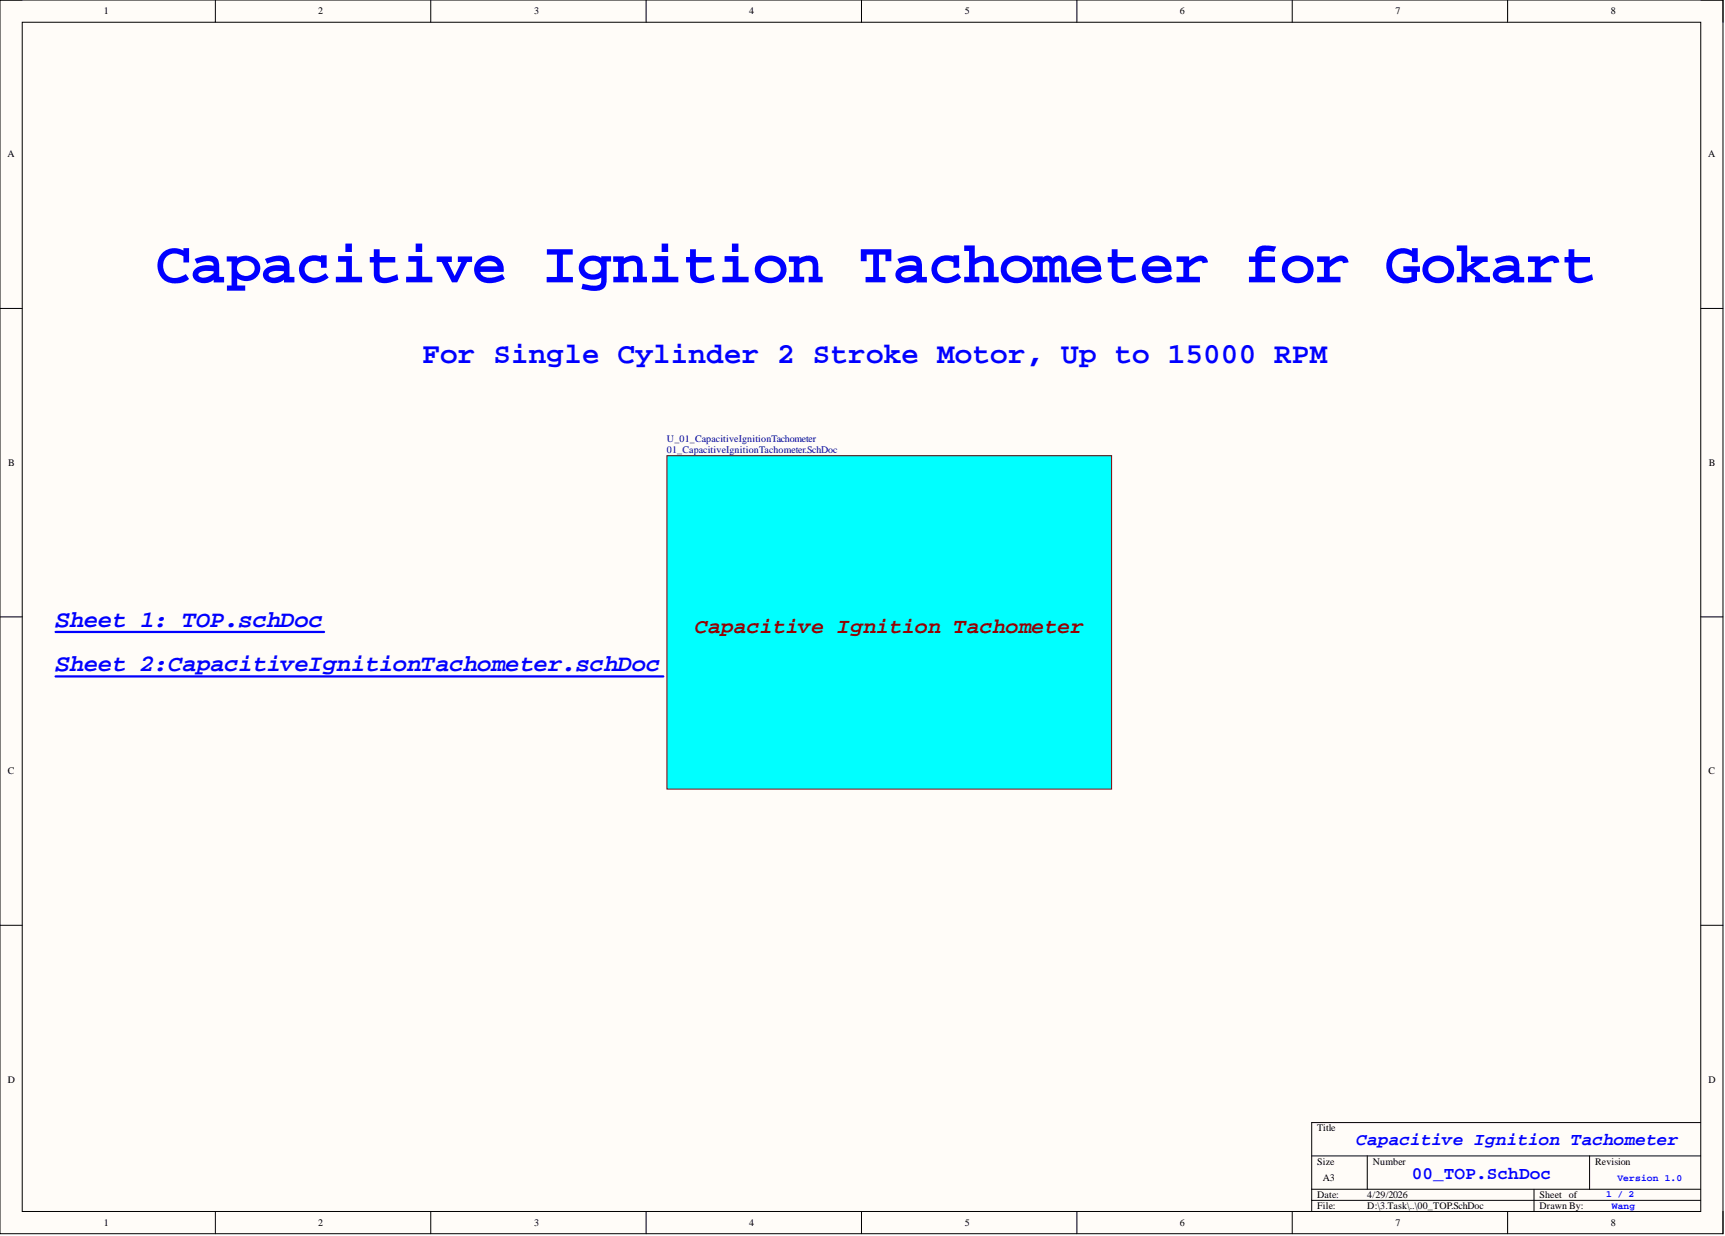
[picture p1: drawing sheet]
<svg xmlns="http://www.w3.org/2000/svg" width="393mm" height="282mm" viewBox="0 0 393 282" stroke-linecap="round" stroke-linejoin="round" font-family="sans-serif">
<defs><g id="words">
<text font-size="13.4" fill="#00f" x="35.5" y="64.4">Capacitive Ignition Tachometer for Gokart</text>
<text font-size="6.7" fill="#00f" x="96.3" y="82.9">For Single Cylinder 2 Stroke Motor, Up to 15000 RPM</text>
<g font-size="5.4" fill="#00f">
<text x="12.7" y="142.9">Sheet 1: TOP.schDoc</text>
<text x="12.7" y="153">Sheet 2:CapacitiveIgnitionTachometer.schDoc</text>
</g>
<text font-size="4.9" fill="#980000" x="158.4" y="144.3">Capacitive Ignition Tachometer</text>
<g font-size="4.1" fill="#00f">
<text x="309.2" y="261.2">Capacitive Ignition Tachometer</text>
<text x="321.9" y="268.8">00_TOP.SchDoc</text>
</g>
<g font-size="2.3">
<text x="23.7" y="3.3">1</text>
<text x="72.6" y="3.3">2</text>
<text x="121.8" y="3.3">3</text>
<text x="170.8" y="3.3">4</text>
<text x="220" y="3.3">5</text>
<text x="269" y="3.3">6</text>
<text x="318.2" y="3.3">7</text>
<text x="367.3" y="3.3">8</text>
<text x="1.7" y="35.9">A</text>
<text x="389.5" y="35.9">A</text>
<text x="1.9" y="106.3">B</text>
<text x="389.7" y="106.3">B</text>
<text x="1.8" y="176.6">C</text>
<text x="389.6" y="176.6">C</text>
<text x="1.8" y="247">D</text>
<text x="389.6" y="247">D</text>
<text x="300.4" y="258">Title</text>
<text x="300.4" y="265.6">Size</text>
<text x="301.6" y="269.4">A3</text>
<text x="313" y="265.6">Number</text>
<text x="363.7" y="265.6">Revision</text>
<text x="300.4" y="273.2">Date:</text>
<text x="300.4" y="275.8">File:</text>
<text x="311.8" y="273.2">4/29/2026</text>
<text x="311.8" y="275.8">D:\3.Task\..\00_TOP.SchDoc</text>
<text x="351.1" y="273.2">Sheet of</text>
<text x="351.1" y="275.8">Drawn By:</text>
<text x="23.7" y="279.6">1</text>
<text x="72.6" y="279.6">2</text>
<text x="121.8" y="279.6">3</text>
<text x="170.8" y="279.6">4</text>
<text x="220" y="279.6">5</text>
<text x="269" y="279.6">6</text>
<text x="318.2" y="279.6">7</text>
<text x="367.3" y="279.6">8</text>
</g>
<g font-size="2.3" fill="#000080">
<text x="152.1" y="100.9">U_01_CapacitiveIgnitionTachometer</text>
<text x="152.1" y="103.4">01_CapacitiveIgnitionTachometer.SchDoc</text>
</g>
<g font-size="2.2" fill="#00f">
<text x="368.8" y="269.3">Version 1.0</text>
<text x="366.3" y="273.1">1 / 2</text>
<text x="367.5" y="275.6">Wang</text>
</g>
</g></defs>
<path d="M0 0h392.9v281.3h-392.9z" fill-rule="evenodd" fill="#fffcf8"/>
<path d="M0 0h392.9v281.3h-392.9z" fill="none" stroke="#000" stroke-width=".23"/>
<path d="M5.1 5.1h382.7v271.2h-382.7z" fill-rule="evenodd" fill="#fffcf8"/>
<g fill="none" stroke="#000" stroke-width=".23">
<path d="M0 0h5.1M5.1 5.1h382.7v271.2h-382.7zM49.1 0v5.1M98.2 0v5.1M147.3 0v5.1M196.4 0v5.1M245.6 0v5.1M294.7 0v5.1M343.8 0v5.1M387.8 0h5.1v5.1M0 70.3h5.1M387.8 70.3h5.1"/>
<path d="M0 140.7h5.1M387.8 140.7h5.1M0 211h5.1M387.8 211h5.1M387.8 256h-88.7v20.3M49.1 276.3v5M98.2 276.3v5M147.3 276.3v5M196.4 276.3v5M245.6 276.3v5M294.7 276.3v5M299.1 263.6h88.7"/>
<path d="M299.1 271.2h88.7M299.1 273.7h88.7M311.8 263.6v7.6M343.8 276.3v5M349.8 271.2v5.1M362.5 263.6v7.6M392.9 276.3v5"/>
</g>
<path d="M12.7 144.1h61.2M12.7 154.3h138.6" fill="none" stroke="#00f" stroke-width=".51"/>
<path d="M152.1 103.9h101.4v76.1h-101.4z" fill-rule="evenodd" fill="#0ff"/>
<path d="M152.1 103.9h101.4v76.1h-101.4z" fill="none" stroke="#800000" stroke-width=".23"/>
<use href="#words"/>
</svg>
